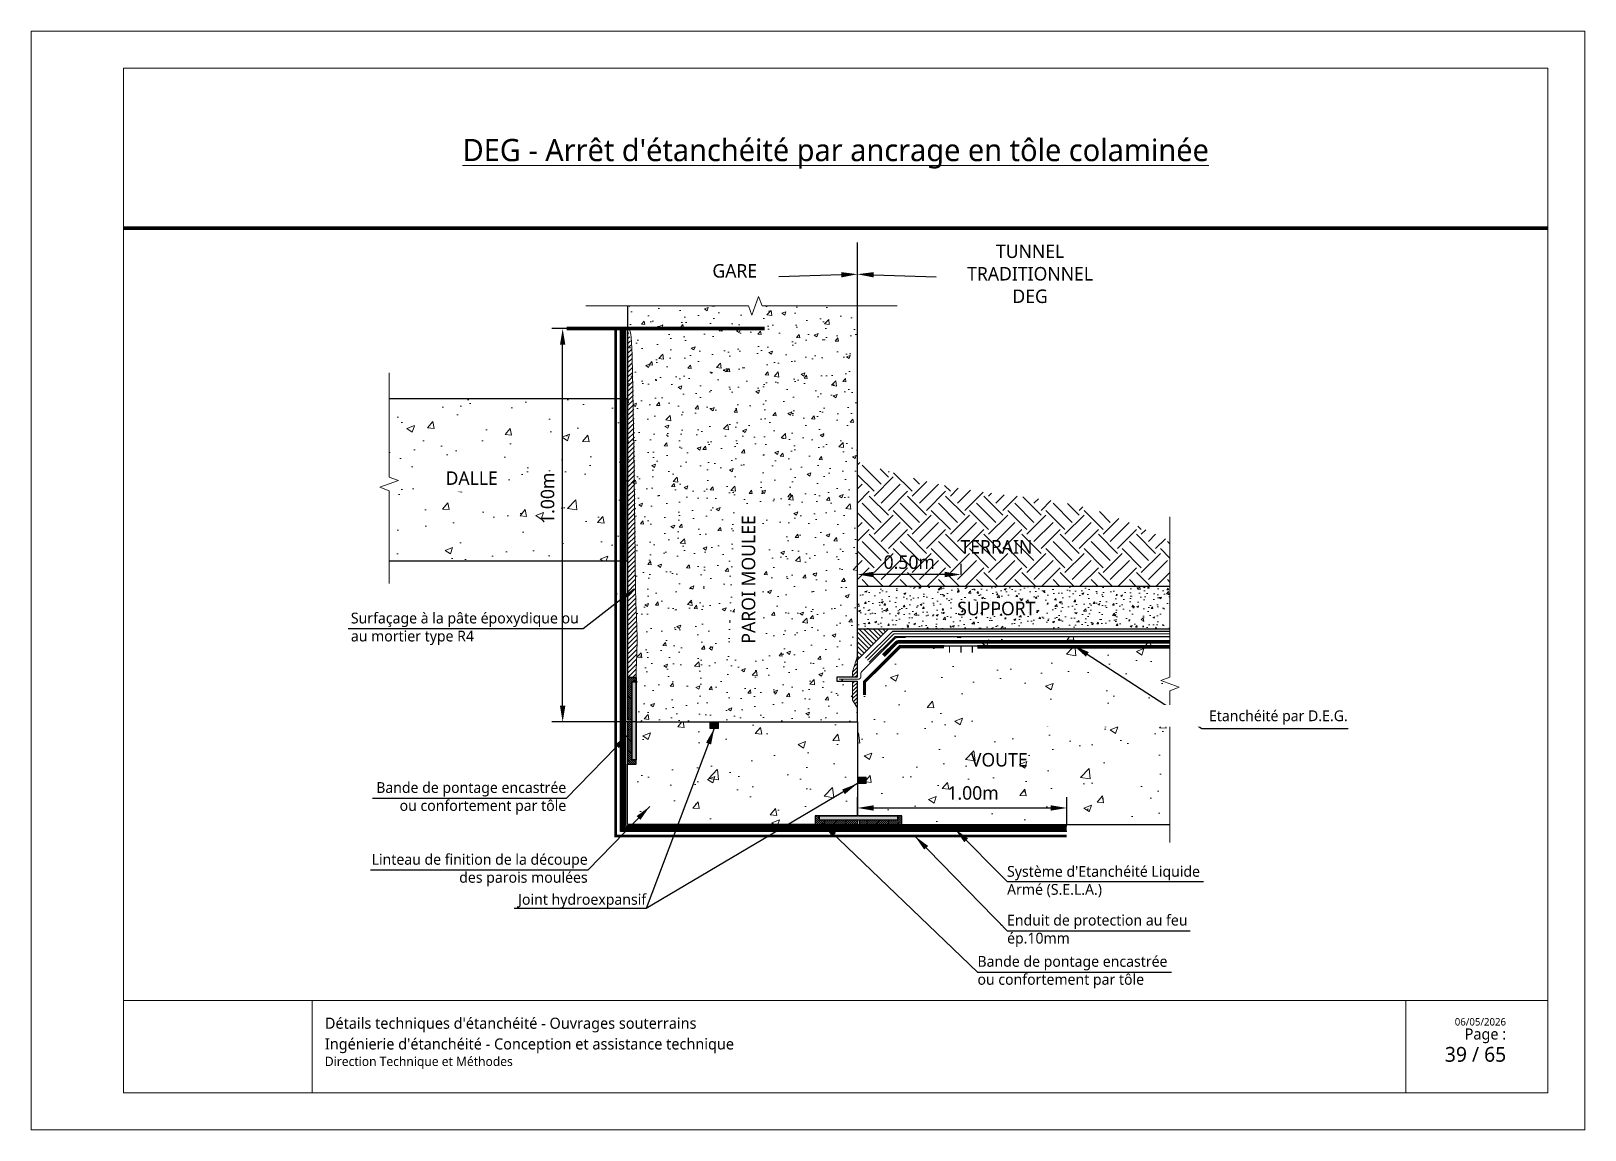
# Paper-space layout '13 - Jonction entre un tunnel traditionnel en DEG et une gare en SELA - Dalle intermédiaire Option B' of a CAD drawing. Header units: millimetres. Extents: x 18 to 438, y -104 to 193.
# The model-space entities are those that its viewports show. They can reach past a viewport. Long polylines and large blocks are cut down to what shows.
import ezdxf
from ezdxf import colors
from ezdxf.entities.mleader import LeaderData, LeaderLine
from ezdxf.math import Vec2, Vec3

# ---------------------------------------------------------------- set-up
doc = ezdxf.new("R2010")
doc.units = ezdxf.units.MM
doc.linetypes.add('CACHE', pattern=[0.375, 0.25, -0.125])
doc.linetypes.add('CONTINU', pattern=[0])
for name, color, linetype, lineweight in [('Dessin_AXE', 8, 'Continuous', 5), ('Dessin_HACHURES', 253, 'Continuous', 9), ('G-ANNO-TTLB', 7, 'Continuous', 5), ('G-ANNO-TTLB-THIN', 7, 'Continuous', 5), ('Matériel_Joint Hydroexpansif', 140, 'CACHE', 0), ('Produit_Enduit de protection au feu', 6, 'Continuous', 0), ('SYSTEME_DEG_ Geomembrane SYNTHETIQUE', 1, 'Continuous', 9), ('SYSTEME_DEG_Protection superieure', 5, 'Continuous', 9), ("SYSTEME_FPM_Feuille Bitume + enduit d'imperméabilisation", 4, 'Continuous', 9), ('SYSTEME_FPM_GEOTEXTILE de protection', 3, 'ISOLATION', 5), ('SYSTEME_S.E.L.A', 210, 'CACHE', 0)]:
    doc.layers.add(name, color=color, linetype=linetype, lineweight=lineweight)
for name, color, linetype in [('Dessin_CONTOURS BETON', 7, 'Continuous'), ('Dessin_COTATIONS', 7, 'Continuous'), ('Dessin_TEXTES', 7, 'CONTINU'), ('GEN-_-CARTOUCHE', 7, 'Continuous'), ('Matériel_Bande de pontage', 40, 'Continuous'), ('Matériel_Profilé de compartimentage', 7, 'Continuous'), ('Matériel_Profilé PM200', 40, 'Continuous'), ('Matériel_Resine', 230, 'Continuous')]:
    doc.layers.add(name, color=color, linetype=linetype)
doc.layers.add('GEN-_-FMULT', color=210, linetype='Continuous', plot=False)
doc.styles.add('Arial', font='segoeui.ttf')
doc.styles.add('Segoe UI_2', font='segoeui.ttf', dxfattribs={"height": 0.0025})
doc.styles.add('Segoe UI_3', font='segoeui.ttf', dxfattribs={"height": 0.0035})
doc.styles.add('Segoe UI_4', font='segoeui.ttf', dxfattribs={"height": 0.004})
doc.styles.add('Segoe UI_B_1', font='segoeuib.ttf', dxfattribs={"height": 0.005})
doc.styles.add('Segoe UI_B_2', font='segoeuib.ttf', dxfattribs={"height": 0.0045})
doc.styles.add('txt-moyen', font='segoeui.ttf')
doc.linetypes.add('ISOLATION', pattern='A,0.0001,-0.1,[134,ltypeshp.shx,S=0.1,R=0,X=-0.1,Y=0],-0.2,[134,ltypeshp.shx,S=0.1,R=180,X=0.1,Y=0],-0.1', length=0.4001)
doc.dimstyles.new('1000F2', dxfattribs={"dimscale": 10, "dimtxt": 0.25, "dimasz": 0.3, "dimexe": 0.2, "dimexo": 0, "dimgap": 0.1, "dimtad": 1, "dimzin": 0, "dimdsep": 46, "dimtxsty": 'txt-moyen', "dimcen": 0.1, "dimclrd": 256, "dimclre": 256, "dimclrt": 256, "dimazin": 0, "dimtfac": 1, "dimtmove": 2, "dimatfit": 3, "dimfxl": 1, "dimtolj": 1, "dimtzin": 0, "dimlwd": -1, "dimlwe": -1, "dimarcsym": 0})

psp = doc.layouts.new('13 - Jonction entre un tunnel traditionnel en DEG et une gare en SELA - Dalle intermédiaire     Option B')

msp = doc.modelspace()

# ---------------------------------------------------------------- texts
at = {"layer": 'Dessin_TEXTES'}
for s, insert, char_height, width, attachment_point, style in [('TUNNEL\\PTRADITIONNEL\\PDEG', (13828.9955, 8617.5632), 2.5, 101.5, 5, 'Arial'), ('GARE', (13774.2966, 8619.3705), 2.5, 101.5, 2, 'Arial'), ('TERRAIN', (13822.7482, 8568.2619), 2.5, 21.399913, 2, 'Arial'), ('SUPPORT', (13822.7482, 8556.8391), 2.5, 21.399913, 2, 'Arial'), ('VOUTE', (13823.2796, 8528.8188), 2.5, 21.399913, 2, 'Arial'), ('Bande de pontage encastrée\\Pou confortement par tôle', (13743.0853, 8520.4238), 2, 73.895712, 6, 'txt-moyen'), ('Linteau de finition de la découpe \\Pdes parois moulées', (13747.0534, 8507.1203), 2, 73.895712, 6, 'txt-moyen'), ('\\pxsm1.5;Joint hydroexpansif', (13757.8908, 8500.0391), 2, 73.534746, 9, 'txt-moyen')]:
    msp.add_mtext(s, dxfattribs=dict(at, insert=insert, char_height=char_height, width=width, attachment_point=attachment_point, style=style))
at = {"layer": 'Dessin_TEXTES', "linetype": 'CONTINU', "insert": (13703.1952, 8551.811), "char_height": 2, "width": 97.825496, "attachment_point": 4, "style": 'txt-moyen'}
msp.add_mtext('Surfaçage à la pâte époxydique ou \\Pau mortier type R4', dxfattribs=at)
at = {"layer": 'Dessin_TEXTES', "char_height": 2, "attachment_point": 4, "style": 'txt-moyen', "bg_fill": 3, "box_fill_scale": 1.5, "bg_fill_color": 9, "bg_fill_true_color": 13158600, "bg_fill_transparency": 11751612}
for s, insert, width in [("Système d'Etanchéité Liquide\\PArmé (S.E.L.A.)", (13824.731, 8505.0069), 38.927839), ('Enduit de protection au feu\\Pép.10mm', (13824.731, 8495.8652), 38.916565)]:
    msp.add_mtext(s, dxfattribs=dict(at, insert=insert, width=width))

# ---------------------------------------------------------------- blocks, each defined once
blk = doc.blocks.new('cart.L6P1')
at = {"layer": 'G-ANNO-TTLB'}
for p, q in [((-37.23, 312.77), (-37.23, 15.77)), ((382.77, 312.77), (-37.23, 312.77)), ((382.77, 312.77), (382.77, 15.77)), ((334.38, 50.77), (334.38, 25.77)), ((372.77, 50.77), (372.77, 25.77)), ((-37.23, 15.77), (382.77, 15.77))]:
    blk.add_line(p, q, dxfattribs=at)
at = {"layer": 'G-ANNO-TTLB-THIN'}
for p, q in [((-12.23, 302.77), (372.77, 302.77)), ((-12.23, 50.77), (-12.23, 302.77)), ((372.77, 302.77), (372.77, 50.77)), ((-12.23, 50.77), (-12.23, 25.77)), ((-12.23, 50.77), (372.77, 50.77)), ((38.77, 50.77), (38.77, 25.77)), ((-12.23, 25.77), (372.77, 25.77))]:
    blk.add_line(p, q, dxfattribs=at)
at = {"layer": 'GEN-_-FMULT', "lineweight": 70}
blk.add_line((-12.23, 259.46), (372.77, 259.46), dxfattribs=at)
at = {"layer": 'G-ANNO-TTLB', "attachment_point": 1}
for s, insert, char_height, width, style in [("\\pxqc;\\LDEG - Arrêt d'étanchéité par ancrage en tôle colaminée", (-12.23, 283.61), 6, 385, 'Segoe UI_B_2'), ("Détails techniques d'étanchéité - Ouvrages souterrains", (42.19, 46.11), 3, 202.4845, 'Segoe UI_B_2'), ('\\pxqr;{\\H0.75x;Page : \\P}  39 / 65', (310.88, 43.2), 4, 50.6047, 'Segoe UI_B_1'), ('06/05/2026', (347.59, 45.99), 2, 17.4768, 'Segoe UI_2'), ("Ingénierie d'étanchéité - Conception et assistance technique", (42.19, 40.51), 3, 249.7878, 'Segoe UI_3'), ('Direction Technique et Méthodes', (42.19, 35.54), 2.5, 82.8945, 'Segoe UI_4')]:
    blk.add_mtext(s, dxfattribs=dict(at, insert=insert, char_height=char_height, width=width, style=style))
blk = doc.blocks.new('*D109')
at = {"layer": 'Defpoints', "color": 0, "transparency": 16777216}
for p in [(13797.02, 8517.17), (13835.79, 8518.64), (13835.79, 8515.57)]:
    blk.add_point(p, dxfattribs=at)
at = {"layer": 'Dessin_COTATIONS', "transparency": 16777216}
for p, q in [((13797.02, 8517.17), (13797.02, 8520.64)), ((13835.79, 8515.57), (13835.79, 8520.64)), ((13800.02, 8518.64), (13832.79, 8518.64))]:
    blk.add_line(p, q, dxfattribs=at)
for points in [[(13800.02, 8519.14), (13800.02, 8518.14), (13797.02, 8518.64)], [(13832.79, 8518.14), (13832.79, 8519.14), (13835.79, 8518.64)]]:
    blk.add_solid(points, dxfattribs=at)
at = {"layer": 'Dessin_COTATIONS', "transparency": 16777216, "insert": (13818.43, 8521.4), "char_height": 2.5, "attachment_point": 5, "style": 'txt-moyen'}
blk.add_mtext('\\A1;1.00m', dxfattribs=at)
blk = doc.blocks.new('*D110')
at = {"layer": 'Defpoints', "color": 0, "transparency": 16777216}
for p in [(13797.02, 8561.88), (13816.2, 8561.88), (13797.02, 8547.38)]:
    blk.add_point(p, dxfattribs=at)
at = {"layer": 'Dessin_COTATIONS', "linetype": 'CONTINU', "transparency": 16777216}
for p, q in [((13797.02, 8547.38), (13797.02, 8563.88)), ((13816.2, 8561.88), (13816.2, 8563.88)), ((13813.2, 8561.88), (13800.02, 8561.88))]:
    blk.add_line(p, q, dxfattribs=at)
at = {"layer": 'Dessin_COTATIONS', "transparency": 16777216}
for points in [[(13800.02, 8562.38), (13800.02, 8561.38), (13797.02, 8561.88)], [(13813.2, 8561.38), (13813.2, 8562.38), (13816.2, 8561.88)]]:
    blk.add_solid(points, dxfattribs=at)
at = {"layer": 'Dessin_COTATIONS', "transparency": 16777216, "insert": (13806.61, 8564.15), "char_height": 2.5, "attachment_point": 5, "style": 'txt-moyen'}
blk.add_mtext('\\A1;0.50m', dxfattribs=at)
blk = doc.blocks.new('*D111')
at = {"layer": 'Defpoints', "color": 0, "transparency": 16777216}
for p in [(13742.42, 8607.43), (13754.42, 8607.43), (13756.02, 8534.57)]:
    blk.add_point(p, dxfattribs=at)
at = {"layer": 'Dessin_COTATIONS', "linetype": 'CONTINU', "transparency": 16777216}
for p, q in [((13754.42, 8607.43), (13740.42, 8607.43)), ((13742.42, 8537.57), (13742.42, 8604.43)), ((13756.02, 8534.57), (13740.42, 8534.57))]:
    blk.add_line(p, q, dxfattribs=at)
at = {"layer": 'Dessin_COTATIONS', "transparency": 16777216}
for points in [[(13742.92, 8604.43), (13741.92, 8604.43), (13742.42, 8607.43)], [(13741.92, 8537.57), (13742.92, 8537.57), (13742.42, 8534.57)]]:
    blk.add_solid(points, dxfattribs=at)
at = {"layer": 'Dessin_COTATIONS', "transparency": 16777216, "insert": (13739.64, 8576), "char_height": 2.5, "attachment_point": 5, "rotation": 90, "style": 'txt-moyen'}
blk.add_mtext('\\A1;1.00m', dxfattribs=at)

# ---------------------------------------------------------------- dimensions: what is measured, and where the dimension line sits
at = {"layer": 'Dessin_COTATIONS', "linetype": 'CONTINU'}
dim = msp.add_linear_dim(base=(13742.4205, 8607.4343), p1=(13756.0183, 8534.5746), p2=(13754.4205, 8607.4343), angle=90, text='1.00m', dimstyle='1000F2', override={"dimtxsty": 'txt-moyen', "dimtfill": 0, "dimtfillclr": 0}, dxfattribs=at)
dim.commit()
dim.dimension.update_dxf_attribs({"geometry": '*D111', "text_midpoint": (13739.6442, 8576.0045), "dimtype": 160})
dim = msp.add_linear_dim(base=(13797.0187, 8561.8755), p1=(13816.2002, 8561.8755), p2=(13797.0187, 8547.3755), text='0.50m', dimstyle='1000F2', override={"dimtxsty": 'txt-moyen', "dimtfill": 0, "dimtfillclr": 0}, dxfattribs=at)
dim.commit()
dim.dimension.update_dxf_attribs({"geometry": '*D110', "text_midpoint": (13806.6094, 8564.1517)})
at = {"layer": 'Dessin_COTATIONS'}
dim = msp.add_linear_dim(base=(13835.7911, 8518.6395), p1=(13797.0183, 8517.1747), p2=(13835.7911, 8515.5746), text='1.00m', dimstyle='1000F2', dxfattribs=at)
dim.commit()
dim.dimension.update_dxf_attribs({"geometry": '*D109', "text_midpoint": (13818.4349, 8521.4043), "dimtype": 160})

# ---------------------------------------------------------------- hatches: boundary and pattern name
at = {"layer": 'Dessin_HACHURES', "lineweight": 0}
h = msp.add_hatch(dxfattribs=at)
h.set_pattern_fill('AR-CONC', color=256)
h.set_pattern_definition([(50, (14714.909, 5978.665), (7.172602, -0.627521), [0.75, -8.25]), (355, (14714.909, 5978.665), (-1.387513, 7.521921), [0.6, -6.6]), (100.45144, (14715.5065, 5978.6126), (5.785088, 6.8944), [0.637402, -7.011421]), (46.1842, (14714.909, 5980.665), (10.672413, -1.655193), [1.125, -12.375]), (96.63564, (14715.798, 5980.527), (9.34662, 9.741186), [0.956103, -10.517138]), (351.18416, (14714.909, 5980.665), (9.34662, 9.741186), [0.9, -9.9]), (21, (14715.909, 5980.165), (5.96907, -4.026189), [0.75, -8.25]), (326, (14715.909, 5980.165), (2.433153, 7.2515), [0.6, -6.6]), (71.45144, (14716.406, 5979.8294), (8.402224, 3.225312), [0.637402, -7.011421]), (37.5, (14714.9088, 5978.665), (0.1215986, 3.3289385), [0, -6.52, 0, -6.7, 0, -6.625]), (7.5, (14714.9088, 5978.665), (2.6306954, 3.944117), [0, -3.82, 0, -6.37, 0, -2.525]), (327.5, (14712.6788, 5978.665), (5.3382244, -0.2255487), [0, -2.5, 0, -7.8, 0, -10.35]), (317.5, (14711.679, 5978.665), (5.831862, 1.00105), [0, -3.25, 0, -5.18, 0, -7.35])])
edge = h.paths.add_edge_path()
edge.add_spline(control_points=[(13754.4194, 8574.1828), (13754.9078, 8573.5824), (13755.9971, 8572.0787), (13755.6541, 8567.9233), (13755.8975, 8562.818), (13755.9518, 8556.0221), (13756.3396, 8550.0125), (13756.0442, 8545.3855), (13756.0589, 8543.3926), (13756.0634, 8542.7746)], knot_values=[0.58188969, 0.58188969, 0.58188969, 0.58188969, 2.83098523, 6.08126589, 12.43435793, 18.46278063, 26.37250179, 30.49723623, 32.35087393, 32.35087393, 32.35087393, 32.35087393], degree=3, periodic=0)
edge.add_line((13756.0634, 8542.7746), (13756.0183, 8542.7746))
edge.add_line((13756.0183, 8542.7746), (13756.0183, 8534.5746))
edge.add_line((13756.0183, 8534.5746), (13797.0183, 8534.5746))
edge.add_line((13797.0183, 8534.5746), (13797.0184, 8537.1397))
edge.add_line((13797.0184, 8537.1397), (13796.1251, 8538.5904))
edge.add_line((13796.1251, 8538.5904), (13796.098, 8542.1108))
edge.add_line((13796.098, 8542.1108), (13793.1868, 8542.1108))
edge.add_line((13793.1868, 8542.1108), (13793.1868, 8542.8474))
edge.add_line((13793.1868, 8542.8474), (13796.0924, 8542.8474))
edge.add_line((13796.0924, 8542.8474), (13796.0848, 8543.8272))
edge.add_line((13796.0848, 8543.8272), (13797.0186, 8546.8101))
edge.add_line((13797.0186, 8546.8101), (13797.0203, 8611.6445))
edge.add_line((13797.0203, 8611.6445), (13779.3419, 8611.6445))
edge.add_line((13779.3419, 8611.6445), (13778.7169, 8613.3617))
edge.add_line((13778.7169, 8613.3617), (13777.4669, 8609.9273))
edge.add_line((13777.4669, 8609.9273), (13776.8419, 8611.6445))
edge.add_line((13776.8419, 8611.6445), (13754.4206, 8611.6445))
edge.add_line((13754.4206, 8611.6445), (13754.4194, 8574.1828))
h.paths.add_polyline_path([(13779.4657, 8547.0111), (13779.4657, 8574.8488), (13774.3139, 8574.8488), (13774.3139, 8547.0111)], flags=16)
h = msp.add_hatch(dxfattribs=at)
h.set_pattern_fill('ANSI31', color=256, scale=5)
h.set_pattern_definition([(45, (14597.7416, 5729.41757), (-0.44194174, 0.44194174), [])])
edge = h.paths.add_edge_path()
edge.add_spline(control_points=[(13756.0634, 8542.7746), (13756.0589, 8543.3926), (13756.0442, 8545.3855), (13756.3396, 8550.0125), (13755.9518, 8556.0221), (13755.944, 8558.6619), (13755.6986, 8603.8699), (13754.4205, 8607.4343), (13754.4205, 8607.4343), (13754.4186, 8560.9218)], knot_values=[0.58112804, 0.58112804, 0.58112804, 0.58112804, 2.43476574, 6.55950018, 14.46922135, 20.49764404, 26.85073608, 30.10101674, 32.35087393, 32.35087393, 32.35087393, 32.35087393], degree=3, periodic=0)
edge.add_line((13754.4186, 8560.9218), (13754.4183, 8542.7746))
edge.add_line((13754.4183, 8542.7746), (13756.0634, 8542.7746))
h = msp.add_hatch(dxfattribs=at)
h.set_pattern_fill('AR-CONC', color=256, scale=2)
h.set_pattern_definition([(50, (14597.742, 5729.417), (14.345204, -1.255043), [1.5, -16.5]), (355, (14597.742, 5729.417), (-2.77503, 15.04384), [1.2, -13.2]), (100.45144, (14598.937, 5729.312), (11.57018, 13.7888), [1.274804, -14.02284]), (46.1842, (14597.742, 5733.417), (21.34483, -3.31039), [2.25, -24.75]), (96.6356, (14599.52, 5733.14), (18.69324, 19.48237), [1.9122, -21.03428]), (351.1842, (14597.742, 5733.417), (18.69324, 19.48237), [1.8, -19.8]), (21, (14599.742, 5732.417), (11.93814, -8.05238), [1.5, -16.5]), (326, (14599.742, 5732.417), (4.86631, 14.503), [1.2, -13.2]), (71.45144, (14600.737, 5731.746), (16.80445, 6.45062), [1.274804, -14.02284]), (37.5, (14597.742, 5729.4167), (0.243197, 6.657877), [0, -13.04, 0, -13.4, 0, -13.25]), (7.5, (14597.742, 5729.417), (5.26139, 7.888234), [0, -7.64, 0, -12.74, 0, -5.05]), (327.5, (14593.282, 5729.4167), (10.676449, -0.451097), [0, -5, 0, -15.6, 0, -20.7]), (317.5, (14591.282, 5729.417), (11.663723, 2.0021), [0, -6.5, 0, -10.36, 0, -14.7])])
h.paths.add_polyline_path([(13710.2796, 8594.3964), (13710.2796, 8579.9006), (13711.9968, 8579.2756), (13710.2796, 8578.6506), (13710.2796, 8564.4231), (13754.419, 8564.4231), (13754.419, 8594.3964)])
h.paths.add_polyline_path([(13719.3719, 8577.1092), (13731.6877, 8577.1092), (13731.6877, 8582.261), (13719.3719, 8582.261)], flags=24)
h = msp.add_hatch(dxfattribs=at)
h.set_pattern_fill('EARTH', color=256, scale=20, angle=45)
h.set_pattern_definition([(45, (14714.909, 5978.665), (4e-16, 7.071068), [5, -5]), (45, (14713.583, 5979.9907), (4e-16, 7.071068), [5, -5]), (45, (14712.257, 5981.3165), (4e-16, 7.071068), [5, -5]), (135, (14712.257, 5982.2004), (-7.071068, 9e-16), [5, -5]), (135, (14713.583, 5983.5263), (-7.071068, 9e-16), [5, -5]), (135, (14714.909, 5984.852), (-7.071068, 9e-16), [5, -5])])
edge = h.paths.add_edge_path()
edge.add_spline(control_points=[(13854.9005, 8568.0658), (13849.8044, 8570.5589), (13838.0521, 8575.8632), (13817.709, 8576.6515), (13803.8661, 8580.5874), (13797.0196, 8582.7524)], knot_values=[6.97280017, 6.97280017, 6.97280017, 6.97280017, 23.82680257, 45.48637884, 66.97680698, 66.97680698, 66.97680698, 66.97680698], degree=3, periodic=0)
edge.add_line((13797.0196, 8582.7524), (13797.019, 8559.7279))
edge.add_line((13797.019, 8559.7279), (13854.9005, 8559.7279))
edge.add_line((13854.9005, 8559.7279), (13854.9005, 8568.0658))
h.paths.add_polyline_path([(13814.5609, 8564.3967), (13831.14, 8564.3967), (13831.14, 8569.5485), (13814.5609, 8569.5485)], flags=24)
h = msp.add_hatch(dxfattribs=at)
h.set_pattern_fill('AR-CONC', color=256, scale=0.5)
h.set_pattern_definition([(50, (14714.9088, 5978.665), (3.586301, -0.3137607), [0.375, -4.125]), (355, (14714.9088, 5978.665), (-0.6937567, 3.7609607), [0.3, -3.3]), (100.45144, (14715.2077, 5978.6387), (2.8925442, 3.4472), [0.318701, -3.5057106]), (46.1842, (14714.909, 5979.665), (5.336207, -0.8275964), [0.5625, -6.1875]), (96.63564, (14715.3535, 5979.596), (4.67331, 4.870593), [0.478052, -5.258569]), (351.18416, (14714.909, 5979.665), (4.67331, 4.870593), [0.45, -4.95]), (21, (14715.4088, 5979.415), (2.9845353, -2.0130945), [0.375, -4.125]), (326, (14715.4088, 5979.415), (1.2165767, 3.62575), [0.3, -3.3]), (71.45144, (14715.6575, 5979.247), (4.201112, 1.6126558), [0.318701, -3.5057106]), (37.5, (14714.9088, 5978.6649), (0.0607993, 1.66446927), [0, -3.26, 0, -3.35, 0, -3.3125]), (7.5, (14714.9088, 5978.6649), (1.3153477, 1.9720586), [0, -1.91, 0, -3.185, 0, -1.2625]), (327.5, (14713.7938, 5978.6649), (2.6691122, -0.11277436), [0, -1.25, 0, -3.9, 0, -5.175]), (317.5, (14713.2938, 5978.665), (2.9159308, 0.500525), [0, -1.625, 0, -2.59, 0, -3.675])])
h.paths.add_polyline_path([(13854.9005, 8551.8016), (13854.9005, 8559.7279), (13797.019, 8559.7279), (13797.0188, 8551.8016)])
h.paths.add_polyline_path([(13813.6383, 8552.9297), (13831.771, 8552.9297), (13831.771, 8558.0815), (13813.6383, 8558.0815)], flags=24)
h = msp.add_hatch(dxfattribs=at)
h.set_pattern_fill('AR-CONC', color=256, scale=2)
h.set_pattern_definition([(50, (14773.153, 6070.026), (14.345204, -1.255043), [1.5, -16.5]), (355, (14773.153, 6070.026), (-2.77503, 15.04384), [1.2, -13.2]), (100.45144, (14774.348, 6069.921), (11.57018, 13.7888), [1.2748, -14.02284]), (46.1842, (14773.153, 6074.026), (21.34483, -3.31039), [2.25, -24.75]), (96.6356, (14774.931, 6073.75), (18.69324, 19.48237), [1.9122, -21.03428]), (351.1842, (14773.153, 6074.026), (18.69324, 19.48237), [1.8, -19.8]), (21, (14775.153, 6073.026), (11.93814, -8.05238), [1.5, -16.5]), (326, (14775.153, 6073.026), (4.86631, 14.503), [1.2, -13.2]), (71.45144, (14776.148, 6072.355), (16.80445, 6.45062), [1.2748, -14.02284]), (37.5, (14773.153, 6070.026), (0.243197, 6.657877), [0, -13.04, 0, -13.4, 0, -13.25]), (7.5, (14773.153, 6070.026), (5.26139, 7.888234), [0, -7.64, 0, -12.74, 0, -5.05]), (327.5, (14768.693, 6070.026), (10.676449, -0.451097), [0, -5, 0, -15.6, 0, -20.7]), (317.5, (14766.693, 6070.026), (11.663723, 2.0021), [0, -6.5, 0, -10.36, 0, -14.7])])
h.paths.add_polyline_path([(13819.2535, 8548.2145), (13819.2535, 8548.7145), (13854.9005, 8548.7145), (13854.9005, 8549.1704), (13804.8011, 8549.1704, 0.19891237), (13804.2708, 8548.9508), (13801.8416, 8546.8752), (13804.094, 8549.1276), (13803.9172, 8549.3043, -0.19891237), (13804.8011, 8549.6704), (13854.9005, 8549.6704), (13854.9005, 8550.4112), (13804.3223, 8550.1931, 0.19891237), (13803.9688, 8550.0467), (13801.6055, 8547.6834), (13797.7929, 8543.8708, 0.39742065), (13797.5868, 8543.216, -0.5674183), (13797.1465, 8542.4791), (13797.0185, 8542.4791), (13797.0183, 8534.5746), (13797.0183, 8524.3588), (13798.618, 8524.3588), (13798.618, 8523.1588), (13797.0183, 8523.1588), (13797.0183, 8517.1747), (13805.2178, 8517.1747), (13805.2178, 8515.5747), (13840.7968, 8515.5747), (13854.9005, 8515.5747), (13854.9005, 8540.3632), (13856.6177, 8540.9882), (13853.1833, 8542.2382), (13854.9005, 8542.8632), (13854.9005, 8548.2145)])
h.paths.add_polyline_path([(13812.879, 8518.8105), (13823.8357, 8518.8105), (13823.8357, 8523.9623), (13812.879, 8523.9623)], flags=24)
h.paths.add_polyline_path([(13816.7252, 8524.9093), (13830.0062, 8524.9093), (13830.0062, 8530.0611), (13816.7252, 8530.0611)], flags=24)
at = {"layer": 'Dessin_HACHURES', "linetype": 'Continuous'}
h = msp.add_hatch(dxfattribs=at)
h.set_pattern_fill('ANSI31', color=256, scale=5, angle=90)
h.set_pattern_definition([(135, (14714.9088, 5978.6649), (-0.44194174, -0.44194174), [])])
h.paths.add_polyline_path([(13797.0186, 8546.0693), (13797.0186, 8551.8016), (13802.7509, 8551.8016)])
at = {"layer": 'Dessin_HACHURES', "linetype": 'ByBlock'}
h = msp.add_hatch(dxfattribs=at)
h.set_pattern_fill('ANSI31', color=256, scale=4)
h.set_pattern_definition([(45, (12963.37096, 11454.51085), (-0.35355339, 0.35355339), [])])
h.paths.add_polyline_path([(13796.098, 8542.1108), (13797.018, 8542.1108), (13797.018, 8537.1402), (13796.1251, 8538.5904)])
h.paths.add_polyline_path([(13797.018, 8542.8474), (13796.0924, 8542.8474), (13796.0848, 8543.8272), (13797.018, 8546.8081)])
at = {"layer": 'Dessin_HACHURES'}
h = msp.add_hatch(dxfattribs=at)
h.set_pattern_fill('AR-CONC', color=256, scale=2)
h.set_pattern_definition([(50, (14714.909, 5978.665), (14.345204, -1.255043), [1.5, -16.5]), (355, (14714.909, 5978.665), (-2.77503, 15.04384), [1.2, -13.2]), (100.45144, (14716.104, 5978.56), (11.57018, 13.7888), [1.2748, -14.02284]), (46.1842, (14714.909, 5982.665), (21.34483, -3.31039), [2.25, -24.75]), (96.6356, (14716.688, 5982.39), (18.69324, 19.48237), [1.9122, -21.03428]), (351.1842, (14714.909, 5982.665), (18.69324, 19.48237), [1.8, -19.8]), (21, (14716.909, 5981.665), (11.93814, -8.05238), [1.5, -16.5]), (326, (14716.909, 5981.665), (4.86631, 14.503), [1.2, -13.2]), (71.45144, (14717.904, 5980.994), (16.80445, 6.45062), [1.2748, -14.02284]), (37.5, (14714.909, 5978.665), (0.243197, 6.657877), [0, -13.04, 0, -13.4, 0, -13.25]), (7.5, (14714.909, 5978.665), (5.26139, 7.888234), [0, -7.64, 0, -12.74, 0, -5.05]), (327.5, (14710.449, 5978.665), (10.676449, -0.451097), [0, -5, 0, -15.6, 0, -20.7]), (317.5, (14708.449, 5978.665), (11.663723, 2.0021), [0, -6.5, 0, -10.36, 0, -14.7])])
h.paths.add_polyline_path([(13754.4178, 8515.5746), (13754.4183, 8526.7746), (13756.0183, 8526.7746), (13756.0183, 8534.5746), (13797.0183, 8534.5746), (13797.0183, 8517.1747), (13789.2178, 8517.1747), (13789.2178, 8515.5747)])
edge = h.paths.add_edge_path()
edge.add_line((13797.0185, 8542.8474), (13793.1868, 8542.8474))
edge.add_line((13793.1868, 8542.8474), (13793.1868, 8542.1108))
edge.add_line((13793.1868, 8542.1108), (13797.0185, 8542.1108))
at = {"layer": 'Dessin_HACHURES', "linetype": 'Continuous'}
h = msp.add_hatch(dxfattribs=at)
h.set_pattern_fill('ANSI31', color=256, scale=0.08, angle=270)
h.set_pattern_definition([(315, (7413901.9653, -262575.511), (0.1796051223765, 0.1796051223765), [])])
h.paths.add_polyline_path([(13755.2183, 8534.5746), (13754.4183, 8534.5746), (13754.4183, 8526.7746), (13756.0183, 8526.7746), (13756.0183, 8527.5746), (13755.2183, 8527.5746)])
h.paths.add_polyline_path([(13754.4183, 8534.9746), (13755.2183, 8534.9746), (13755.2183, 8541.9746), (13756.0183, 8541.9746), (13756.0183, 8542.7746), (13754.4183, 8542.7746)])
h = msp.add_hatch(dxfattribs=at)
h.set_pattern_fill('ANSI31', color=256, scale=0.08)
h.set_pattern_definition([(45, (284907.50347, 7408663.12167), (-0.1796051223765, 0.1796051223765), [])])
h.paths.add_polyline_path([(13797.4178, 8516.3747), (13797.4178, 8515.5747), (13805.2178, 8515.5747), (13805.2178, 8517.1747), (13804.4178, 8517.1747), (13804.4178, 8516.3747)])
h.paths.add_polyline_path([(13797.0178, 8515.5747), (13797.0178, 8516.3747), (13790.0178, 8516.3747), (13790.0178, 8517.1747), (13789.2178, 8517.1747), (13789.2178, 8515.5747)])
at = {"layer": 'Matériel_Bande de pontage', "linetype": 'Continuous'}
h = msp.add_hatch(color=256, dxfattribs=at)
h.dxf.hatch_style = 1
h.paths.add_polyline_path([(13756.0183, 8541.9746), (13755.2183, 8541.9746), (13755.2183, 8527.5746), (13756.0183, 8527.5746)])
h = msp.add_hatch(color=256, dxfattribs=at)
h.dxf.hatch_style = 1
h.paths.add_polyline_path([(13790.0178, 8517.1747), (13790.0178, 8516.3747), (13804.4178, 8516.3747), (13804.4178, 8517.1747)])
at = {"layer": 'Matériel_Joint Hydroexpansif'}
h = msp.add_hatch(color=256, dxfattribs=at)
h.dxf.hatch_style = 1
h.paths.add_polyline_path([(13769.701, 8534.5746), (13769.701, 8533.3746), (13771.301, 8533.3746), (13771.301, 8534.5746)])
at = {"layer": 'Matériel_Joint Hydroexpansif', "linetype": 'Continuous'}
h = msp.add_hatch(color=256, dxfattribs=at)
h.dxf.hatch_style = 1
h.paths.add_polyline_path([(13797.018, 8524.3588), (13797.018, 8523.1588), (13798.618, 8523.1588), (13798.618, 8524.3588)])

# ---------------------------------------------------------------- linework, layer by layer
at = {"layer": 'Dessin_AXE', "flags": 128}
for points in [[(13804.3511, 8611.6445), (13779.3419, 8611.6445), (13778.7169, 8613.3617), (13777.4669, 8609.9273), (13776.8419, 8611.6445), (13746.6937, 8611.6445)], [(13854.9005, 8572.5757), (13854.9005, 8542.8632), (13853.1833, 8542.2382), (13856.6177, 8540.9882), (13854.9005, 8540.3632), (13854.9005, 8512.2542)]]:
    msp.add_lwpolyline(points, dxfattribs=at)
at = {"layer": 'Dessin_AXE', "linetype": 'CONTINU', "flags": 128}
msp.add_lwpolyline([(13710.2796, 8599.206), (13710.2796, 8579.9006), (13711.9968, 8579.2756), (13708.5624, 8578.0256), (13710.2796, 8577.4006), (13710.2796, 8560.2141)], dxfattribs=at)
at = {"layer": 'Dessin_CONTOURS BETON', "linetype": 'ByBlock'}
for p, q in [((13797.0183, 8516.3747), (13797.0183, 8515.5747)), ((13797.4037, 8516.3747), (13797.4037, 8515.5747)), ((13797.1465, 8515.5747), (13854.9005, 8515.5747)), ((13797.1465, 8515.5747), (13840.7968, 8515.5747))]:
    msp.add_line(p, q, dxfattribs=at)
at = {"layer": 'Dessin_CONTOURS BETON', "linetype": 'CONTINU'}
for points in [[(13754.4206, 8611.6445), (13754.4183, 8542.7746), (13756.0183, 8542.7746), (13756.0183, 8534.5746), (13797.0183, 8534.5746), (13797.0185, 8542.1108)], [(13797.0185, 8542.8474), (13797.0203, 8611.6445)], [(13710.2796, 8564.4231), (13754.419, 8564.4231), (13754.419, 8594.3964), (13710.2796, 8594.3964)]]:
    msp.add_lwpolyline(points, dxfattribs=at)
at = {"layer": 'Dessin_CONTOURS BETON', "flags": 128}
for points in [[(13797.0191, 8559.7279), (13854.9005, 8559.7279)], [(13797.0186, 8546.0693), (13802.7509, 8551.8016)], [(13797.0191, 8551.8016), (13854.9005, 8551.8016)], [(13797.0185, 8542.8474), (13793.1868, 8542.8474), (13793.1868, 8542.8474), (13793.1868, 8542.1108), (13793.1868, 8542.1108), (13797.0185, 8542.1108)]]:
    msp.add_lwpolyline(points, dxfattribs=at)
at = {"layer": 'Dessin_CONTOURS BETON', "linetype": 'Continuous', "flags": 128}
for points in [[(13798.5094, 8546.3727), (13803.5772, 8551.4112), (13854.9005, 8551.4112)], [(13799.2144, 8545.6636), (13803.9897, 8550.4112), (13854.9005, 8550.4112)], [(13754.4178, 8515.5747), (13797.1465, 8515.5747)]]:
    msp.add_lwpolyline(points, dxfattribs=at)
at = {"layer": 'Dessin_CONTOURS BETON', "linetype": 'ByBlock', "lineweight": 0}
for points in [[(13797.018, 8546.8081), (13796.0848, 8543.8272), (13796.0924, 8542.8474)], [(13796.098, 8542.1108), (13796.1251, 8538.5904), (13797.018, 8537.1402)]]:
    msp.add_lwpolyline(points, dxfattribs=at)
at = {"layer": 'Dessin_CONTOURS BETON'}
for points in [[(13754.4183, 8534.9746), (13755.2183, 8534.9746), (13755.2183, 8541.9746), (13756.0183, 8541.9746), (13756.0183, 8542.7746), (13754.4183, 8542.7746)], [(13756.0183, 8541.9746), (13755.2183, 8541.9746), (13755.2183, 8527.5746), (13756.0183, 8527.5746), (13756.0183, 8541.9746)], [(13755.2183, 8534.5746), (13754.4183, 8534.5746), (13754.4183, 8526.7746), (13756.0183, 8526.7746), (13756.0183, 8527.5746), (13755.2183, 8527.5746)]]:
    msp.add_lwpolyline(points, close=True, dxfattribs=at)
at = {"layer": 'Dessin_CONTOURS BETON', "linetype": 'Continuous'}
for points in [[(13756.0183, 8534.7746), (13756.0183, 8527.5746), (13755.2183, 8527.5746), (13755.2183, 8541.9746), (13756.0183, 8541.9746), (13756.0183, 8534.9346)], [(13797.2178, 8517.1747), (13804.4178, 8517.1747), (13804.4178, 8516.3747), (13790.0178, 8516.3747), (13790.0178, 8517.1747), (13797.0578, 8517.1747)]]:
    msp.add_lwpolyline(points, dxfattribs=at)
at = {"layer": 'Dessin_CONTOURS BETON', "linetype": 'CONTINU'}
msp.add_lwpolyline([(13754.4178, 8515.5746), (13754.4183, 8526.7746), (13756.0183, 8526.7746), (13756.0183, 8534.5746), (13797.0183, 8534.5746), (13797.0183, 8517.1747), (13789.2178, 8517.1747), (13789.2178, 8515.5747)], close=True, dxfattribs=at)
at = {"layer": 'Dessin_CONTOURS BETON', "linetype": 'ByBlock'}
msp.add_lwpolyline([(13805.2178, 8515.5747), (13805.2178, 8517.1747), (13789.2178, 8517.1747), (13789.2178, 8515.5747)], dxfattribs=at)
at = {"layer": 'Dessin_CONTOURS BETON', "lineweight": 0}
msp.add_open_spline([(13754.4205, 8607.4343), (13754.9075, 8607.2254), (13755.3339, 8607.4343), (13755.8986, 8559.6699), (13755.944, 8558.6619), (13755.9518, 8556.0221), (13756.3396, 8550.0125), (13756.0442, 8545.3855), (13756.0589, 8543.3926), (13756.0634, 8542.7746)], degree=3, knots=[0.58112804, 0.58112804, 0.58112804, 0.58112804, 2.83098523, 6.08126589, 12.43435793, 18.46278063, 26.37250179, 30.49723623, 32.35087393, 32.35087393, 32.35087393, 32.35087393], dxfattribs=at)
at = {"layer": 'Dessin_TEXTES', "linetype": 'ByBlock'}
msp.add_line((13797.0203, 8611.6445), (13797.0203, 8623.343), dxfattribs=at)
at = {"layer": 'Matériel_Joint Hydroexpansif', "linetype": 'Continuous'}
for points in [[(13771.301, 8533.3746), (13771.301, 8534.5746), (13769.701, 8534.5746), (13769.701, 8533.3746), (13771.301, 8533.3746)], [(13771.301, 8533.3746), (13771.301, 8534.5746), (13769.701, 8534.5746), (13769.701, 8533.3746), (13771.301, 8533.3746)], [(13771.301, 8533.3746), (13771.301, 8534.5746), (13769.701, 8534.5746), (13769.701, 8533.3746), (13771.301, 8533.3746)], [(13798.618, 8523.1588), (13798.618, 8524.3588), (13797.018, 8524.3588), (13797.018, 8523.1588), (13798.618, 8523.1588)]]:
    msp.add_lwpolyline(points, close=True, dxfattribs=at)
at = {"layer": 'Matériel_Profilé de compartimentage', "linetype": 'CONTINU', "const_width": 0.2, "flags": 128}
for points in [[(13820.2051, 8548.635), (13812.0506, 8548.635)], [(13814.0506, 8548.635), (13814.0506, 8547.3755)], [(13816.2002, 8547.3755), (13816.2002, 8548.635)], [(13818.2932, 8547.3755), (13818.2932, 8548.635)]]:
    msp.add_lwpolyline(points, dxfattribs=at)
at = {"layer": 'Matériel_Profilé PM200', "linetype": 'CONTINU', "ltscale": 0.1, "flags": 128}
msp.add_lwpolyline([(13793.6054, 8542.4791, 0.2, 0.2, 0), (13797.1465, 8542.4791, 0.2, 0.2, 0.41421356), (13797.6465, 8542.9791, 0.2, 0.2, 0), (13797.6465, 8543.5172, 0.2, 0.2, -0.19891237), (13797.7929, 8543.8708, 0.2, 0.2, 0), (13801.6055, 8547.6834, 0.2, 0.2, 0), (13803.9688, 8550.0467, 0.2, 0.2, -0.19891237), (13804.3223, 8550.1931, 0.2, 0.2, 0), (13805.9351, 8550.1931, 0, 0, 0)], format="xyseb", dxfattribs=at)
at = {"layer": 'Matériel_Resine', "lineweight": 70}
msp.add_line((13743.1952, 8607.4343), (13779.7919, 8607.4343), dxfattribs=at)
at = {"layer": 'Produit_Enduit de protection au feu', "linetype": 'ByBlock'}
msp.add_lwpolyline([(13752.2313, 8607.4343, 0.5, 0.5, 0), (13752.2313, 8513.4243, 0.5, 0.5, 0), (13835.7911, 8513.4243, 0, 0, 0)], format="xyseb", dxfattribs=at)
at = {"layer": 'Produit_Enduit de protection au feu', "linetype": 'ByBlock', "const_width": 0.5}
msp.add_lwpolyline([(13752.2679, 8558.1287), (13752.2679, 8558.4343)], dxfattribs=at)
at = {"layer": 'SYSTEME_DEG_ Geomembrane SYNTHETIQUE', "linetype": 'ByBlock', "ltscale": 0.5, "const_width": 0.5, "flags": 128}
msp.add_lwpolyline([(13854.9005, 8549.4204), (13804.8011, 8549.4204, 0.19891237), (13804.094, 8549.1276), (13801.8416, 8546.8752)], format="xyb", dxfattribs=at)
at = {"layer": 'SYSTEME_DEG_ Geomembrane SYNTHETIQUE', "linetype": 'ByBlock', "ltscale": 0.1, "flags": 128}
for points in [[(13854.9005, 8549.6704), (13804.8011, 8549.6704, 0.19891237), (13803.9172, 8549.3043), (13801.6649, 8547.052)], [(13854.9005, 8549.1704), (13804.8011, 8549.1704, 0.19891237), (13804.2708, 8548.9508), (13802.0184, 8546.6984)]]:
    msp.add_lwpolyline(points, format="xyb", dxfattribs=at)
at = {"layer": 'SYSTEME_DEG_Protection superieure', "linetype": 'ByBlock', "ltscale": 0.1, "const_width": 0.5, "flags": 128}
for points in [[(13798.3699, 8539.5717), (13798.3699, 8541.9777), (13804.8945, 8548.4645), (13813.056, 8548.4645)], [(13819.2535, 8548.4645), (13854.9005, 8548.4645)]]:
    msp.add_lwpolyline(points, dxfattribs=at)
at = {"layer": "SYSTEME_FPM_Feuille Bitume + enduit d'imperméabilisation", "linetype": 'CONTINU', "ltscale": 0.1, "flags": 128}
for points in [[(13798.1199, 8539.5717), (13798.1199, 8542.0817), (13804.7914, 8548.7145), (13813.056, 8548.7145)], [(13819.2535, 8548.7145), (13854.9005, 8548.7145)], [(13819.2535, 8548.2145), (13854.9005, 8548.2145)]]:
    msp.add_lwpolyline(points, dxfattribs=at)
at = {"layer": 'SYSTEME_FPM_GEOTEXTILE de protection', "linetype": 'ISOLATION', "flags": 128}
msp.add_lwpolyline([(13798.8619, 8546.0182), (13803.7835, 8550.9112), (13854.9005, 8550.9112)], dxfattribs=at)

msp.set_redraw_order([(e.dxf.handle, doc.entitydb.next_handle()) for e in msp.query("TEXT MTEXT ATTDEF DIMENSION ARC_DIMENSION")])  # texts and dimensions are drawn at this point

# ---------------------------------------------------------------- leaders
at = {"layer": 'Dessin_TEXTES'}
for points in [[(13755.6359, 8559.1479), (13746.1952, 8551.811), (13702.6952, 8551.811)], [(13837.077, 8548.7145), (13860.8268, 8533.3794), (13887.9137, 8533.3794)], [(13770.501, 8533.3746), (13757.8908, 8500.0391), (13733.4665, 8500.0391)], [(13754.5865, 8532.2317), (13743.0853, 8520.4238), (13707.1703, 8520.4238)], [(13797.018, 8523.1588), (13757.8908, 8500.0391), (13733.4665, 8500.0391)], [(13758.5546, 8518.9281), (13747.0534, 8507.1203), (13706.8139, 8507.1203)]]:
    msp.add_leader(points, dimstyle='1000F2', override={"dimgap": 0.1, "dimtad": 0}, dxfattribs=at)
at = {"layer": 'Dessin_TEXTES', "linetype": 'CONTINU', "lineweight": 9}
ml = msp.add_multileader_mtext('Standard', dxfattribs=at)
ml.set_content('', color=256, style='txt-moyen')
ml.set_leader_properties(linetype='ByLayer', lineweight=-1)
ml.build(insert=Vec2(0, 0))
ml.multileader.update_dxf_attribs({"text_left_attachment_type": 6, "text_right_attachment_type": 6, "dogleg_length": 0, "arrow_head_size": 3})
ctx = ml.context
ctx.base_point, ctx.char_height, ctx.arrow_head_size, ctx.landing_gap_size, ctx.plane_origin = Vec3(13782.4638, 8617.4938), 2.5, 3, 0, Vec3(13743.0475, 8620.9841)
ctx.left_attachment, ctx.right_attachment, ctx.text_align_type = 6, 6, 2
notes = []
notes.append((ctx, [(0, (1, 1, 0), (13782.4638, 8616.9938), (-1, 0), 0, [(0, [(13797.0203, 8617.4938)], 0, [])])]))
ctx.mtext.insert, ctx.mtext.alignment, ctx.mtext.flow_direction = Vec3(13782.4638, 8619.9938), 3, 5
ml = msp.add_multileader_mtext('Standard', dxfattribs=at)
ml.set_content('', color=256, style='txt-moyen')
ml.set_leader_properties(linetype='ByLayer', lineweight=-1)
ml.build(insert=Vec2(0, 0))
ml.multileader.update_dxf_attribs({"text_left_attachment_type": 6, "text_right_attachment_type": 6, "dogleg_length": 0, "arrow_head_size": 3})
ctx = ml.context
ctx.base_point, ctx.char_height, ctx.arrow_head_size, ctx.landing_gap_size, ctx.plane_origin = Vec3(13811.5769, 8617.4938), 2.5, 3, 0, Vec3(13850.9931, 8620.9841)
ctx.left_attachment, ctx.right_attachment = 6, 6
notes.append((ctx, [(0, (1, 1, 0), (13811.5769, 8616.9938), (1, 0), 0, [(0, [(13797.0203, 8617.4938)], 0, [])])]))
ctx.mtext.insert, ctx.mtext.text_direction, ctx.mtext.flow_direction, ctx.mtext.extrusion = Vec3(13811.5769, 8619.9938), Vec3(-1, 0), 5, Vec3(0, 0, -1)
for ctx, leaders in notes:
    for number, flags, end, landing, length, lines in leaders:
        leader = LeaderData()
        leader.index, (leader.has_last_leader_line, leader.has_dogleg_vector, leader.attachment_direction) = number, flags
        leader.last_leader_point, leader.dogleg_vector, leader.dogleg_length = Vec3(end), Vec3(landing), length
        for number, points, colour, breaks in lines:
            line = LeaderLine()
            line.index, line.vertices, line.color, line.breaks = number, Vec3.list(points), colors.encode_raw_color(colour), breaks
            leader.lines.append(line)
        ctx.leaders.append(leader)

# ---------------------------------------------------------------- next in the draw order: texts
at = {"layer": 'Dessin_TEXTES', "insert": (13725.5707, 8579.7243), "char_height": 2.5, "attachment_point": 5, "style": 'txt-moyen', "bg_fill": 3, "box_fill_scale": 1.5, "bg_fill_color": 9, "bg_fill_true_color": 13158600, "bg_fill_transparency": 5482092}
msp.add_mtext('DALLE', dxfattribs=at)
at = {"layer": 'Dessin_TEXTES', "insert": (13776.8497, 8560.9709), "char_height": 2.5, "attachment_point": 5, "rotation": 90, "style": 'txt-moyen', "bg_fill": 2}
msp.add_mtext('PAROI MOULEE', dxfattribs=at)
at = {"layer": 'Dessin_TEXTES', "insert": (13819.2497, 8488.2251), "char_height": 2, "width": 73.895712, "attachment_point": 4, "style": 'txt-moyen'}
msp.add_mtext('Bande de pontage encastrée \\Pou confortement par tôle', dxfattribs=at)

# ---------------------------------------------------------------- next in the draw order: leaders
at = {"layer": 'Dessin_TEXTES'}
for points in [[(13790.5442, 8515.7597), (13819.2497, 8488.2251), (13855.1613, 8488.2251)], [(13807.6602, 8513.4154), (13824.731, 8495.8652), (13858.624, 8495.8652)], [(13815.0551, 8514.7654), (13824.731, 8505.0069), (13861.1151, 8505.0069)]]:
    msp.add_leader(points, dimstyle='1000F2', override={"dimgap": 0.1, "dimtad": 0}, dxfattribs=at)

# ---------------------------------------------------------------- next in the draw order: linework, layer by layer
at = {"layer": 'Dessin_CONTOURS BETON', "linetype": 'CONTINU', "ltscale": 5}
for points in [[(13835.7911, 8514.2743), (13753.1175, 8514.2743), (13753.1175, 8607.4343)], [(13835.7911, 8515.2743), (13754.1175, 8515.2743), (13754.1175, 8607.4343)]]:
    msp.add_lwpolyline(points, dxfattribs=at)
at = {"layer": 'SYSTEME_S.E.L.A', "linetype": 'ByBlock', "ltscale": 5, "const_width": 0.75, "flags": 128}
msp.add_lwpolyline([(13835.7911, 8514.7743), (13753.6175, 8514.7743), (13753.6183, 8607.4343)], dxfattribs=at)

# ---------------------------------------------------------------- next in the draw order: texts
at = {"layer": 'Dessin_TEXTES', "insert": (13887.8268, 8535.3794), "char_height": 2, "width": 67.029281, "attachment_point": 6, "style": 'txt-moyen', "bg_fill": 2}
msp.add_mtext('Etanchéité par D.E.G. ', dxfattribs=at)

# ---------------------------------------------------------------- block references
at = {"layer": 'GEN-_-CARTOUCHE'}
psp.add_blockref('cart.L6P1', (55.23, -119.77), dxfattribs=at)

# ---------------------------------------------------------------- viewports
at = {"layer": 'Defpoints'}
psp.add_viewport(center=(235.5, 35.35), size=(385, 208.6901), view_center_point=(13793, 8554.5), view_height=143, dxfattribs=at)

doc.saveas('drawing.dxf')
